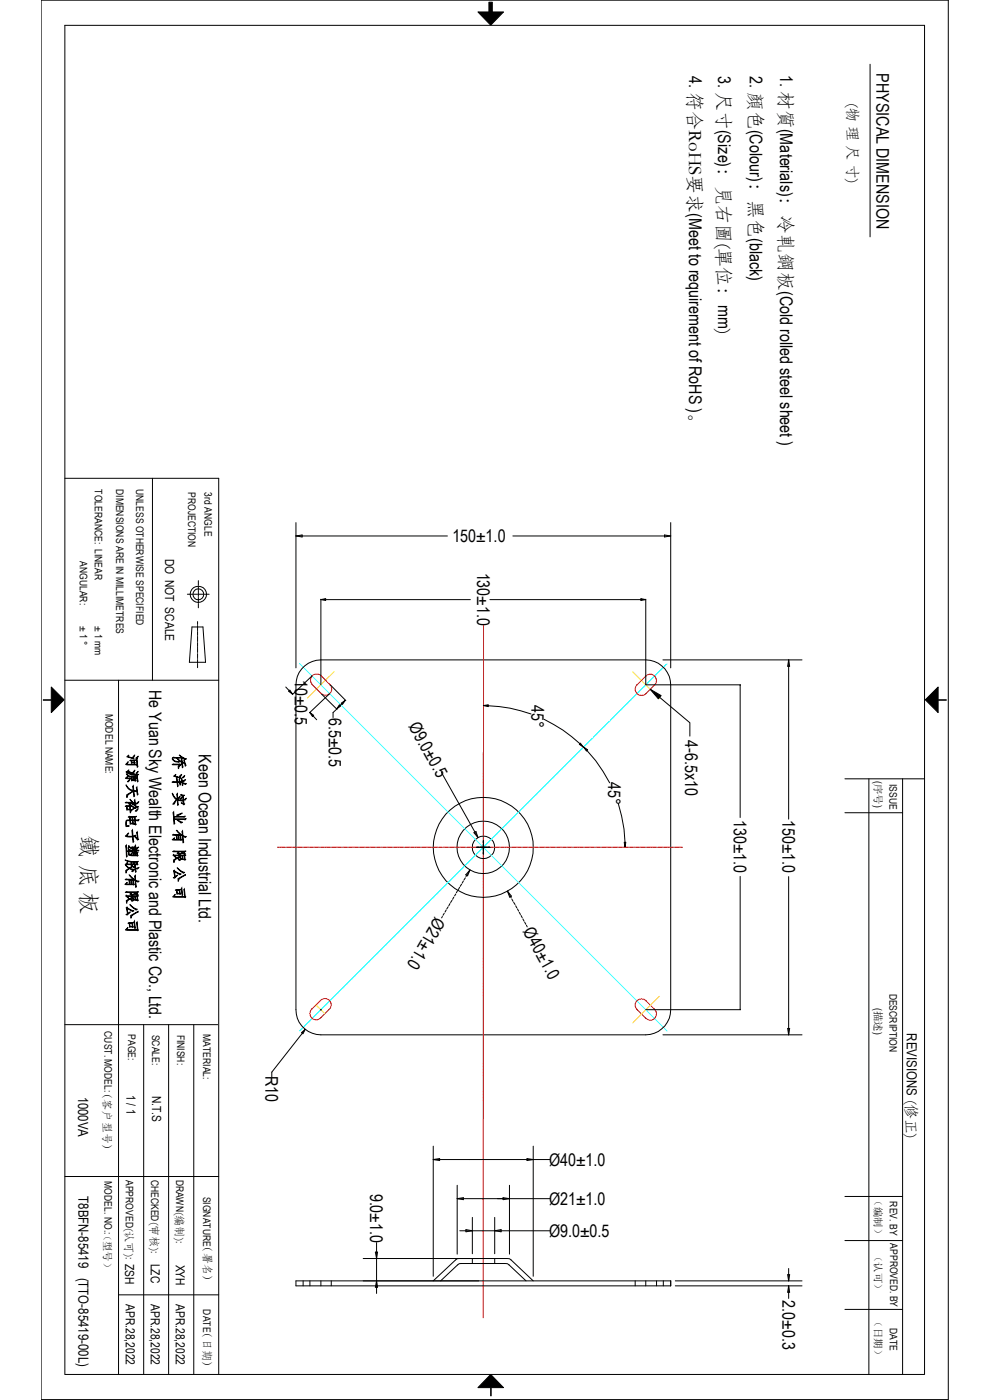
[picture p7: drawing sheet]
<svg xmlns="http://www.w3.org/2000/svg" width="210mm" height="297mm" viewBox="0 0 210 297" stroke-linecap="round" stroke-linejoin="round" font-family="sans-serif">
<defs><g id="words">
<text font-size="4.8" x="17.4" y="177.2" transform="rotate(90 17.4 177.2)">鐵 底 板</text>
<g font-size="3.7">
<text x="146.2" y="16.2" transform="rotate(90 146.2 16.2)">4. 符合RoHS要求(Meet to requirement of RoHS )。</text>
<text x="152.4" y="16.1" transform="rotate(90 152.4 16.1)">3. 尺寸(Size)：見右圖(單位：mm)</text>
<text x="159" y="16.2" transform="rotate(90 159 16.2)">2. 顏色(Colour)：黑色(black)</text>
<text x="165.5" y="15.9" transform="rotate(90 165.5 15.9)">1. 材質(Materials)：冷軋鋼板(Cold rolled steel sheet )</text>
<text x="186" y="15.6" transform="rotate(90 186 15.6)">PHYSICAL DIMENSION</text>
<text x="96" y="115">150±1.0</text>
<text x="101.2" y="121.5" transform="rotate(90 101.2 121.5)">130±1.0</text>
<text x="31.6" y="146.4" transform="rotate(90 31.6 146.4)">He Yuan Sky Wealth Electronic and Plastic Co., Ltd.</text>
<text x="62.6" y="144.3" transform="rotate(90 62.6 144.3)">10±0.5</text>
<text x="112.7" y="149.6" transform="rotate(90 112.7 149.6)">45°</text>
<text x="69.7" y="152.3" transform="rotate(90 69.7 152.3)">6.5±0.5</text>
<text x="86.6" y="154.1" transform="rotate(61 86.6 154.1)">Ø9.0±0.5</text>
<text x="42.2" y="160.1" transform="rotate(90 42.2 160.1)">Keen Ocean Industrial Ltd.</text>
<text x="145.3" y="157.1" transform="rotate(90 145.3 157.1)">4-6.5x10</text>
<text x="129" y="165.9" transform="rotate(90 129 165.9)">45°</text>
<text x="155.7" y="174" transform="rotate(90 155.7 174)">130±1.0</text>
<text x="166" y="174" transform="rotate(90 166 174)">150±1.0</text>
<text x="92.3" y="194.4" transform="rotate(121 92.3 194.4)">Ø21±1.0</text>
<text x="110.9" y="197.6" transform="rotate(61 110.9 197.6)">Ø40±1.0</text>
<text x="56.3" y="228.2" transform="rotate(90 56.3 228.2)">R10</text>
<text x="116.5" y="247.3">Ø40±1.0</text>
<text x="78.5" y="253.2" transform="rotate(90 78.5 253.2)">9.0±1.0</text>
<text x="116.5" y="255.6">Ø21±1.0</text>
<text x="116.5" y="262.4">Ø9.0±0.5</text>
<text x="166" y="275.9" transform="rotate(90 166 275.9)">2.0±0.3</text>
</g>
<g font-size="3.2">
<text x="179.9" y="21.8" transform="rotate(90 179.9 21.8)">(物 理 尺 寸)</text>
<text x="27.1" y="159.9" transform="rotate(90 27.1 159.9)">河源天裕电子塑胶有限公司</text>
<text x="37.1" y="160" transform="rotate(90 37.1 160)">侨 洋 实 业 有 限 公 司</text>
</g>
<g font-size="3">
<text x="192.4" y="219.2" transform="rotate(90 192.4 219.2)">REVISIONS (修正)</text>
<text x="16.6" y="232.6" transform="rotate(90 16.6 232.6)">1000VA</text>
<text x="16.6" y="253.8" transform="rotate(90 16.6 253.8)">T8BFN-85419 (TTO-85419-00L)</text>
</g>
<g font-size="2.7">
<text x="35" y="118.6" transform="rotate(90 35 118.6)">DO NOT SCALE</text>
<text x="26.8" y="232.2" transform="rotate(90 26.8 232.2)">1 / 1</text>
<text x="32.3" y="232.5" transform="rotate(90 32.3 232.5)">N.T.S</text>
<text x="26.5" y="268.2" transform="rotate(90 26.5 268.2)">ZSH</text>
<text x="32" y="268.1" transform="rotate(90 32 268.1)">LZC</text>
<text x="37.3" y="268.3" transform="rotate(90 37.3 268.3)">XYH</text>
<text x="26.7" y="276.7" transform="rotate(90 26.7 276.7)">APR.28,2022</text>
<text x="32" y="276.7" transform="rotate(90 32 276.7)">APR.28,2022</text>
<text x="37.3" y="276.7" transform="rotate(90 37.3 276.7)">APR.28,2022</text>
</g>
<text font-size="2.4" x="43.3" y="263.4" transform="rotate(90 43.3 263.4)">（署名）</text>
<g font-size="2.2">
<text x="20.2" y="103.8" transform="rotate(90 20.2 103.8)">TOLERANCE: LINEAR</text>
<text x="24.6" y="103.8" transform="rotate(90 24.6 103.8)">DIMENSIONS ARE IN MILLIMETRES</text>
<text x="28.9" y="103.8" transform="rotate(90 28.9 103.8)">UNLESS OTHERWISE SPECIFIED</text>
<text x="39.9" y="104.4" transform="rotate(90 39.9 104.4)">PROJECTION</text>
<text x="43.3" y="104.5" transform="rotate(90 43.3 104.5)">3rd ANGLE</text>
<text x="16.9" y="119" transform="rotate(90 16.9 119)">ANGULAR:</text>
<text x="16.9" y="132.8" transform="rotate(90 16.9 132.8)">± 1 °</text>
<text x="20.2" y="132.8" transform="rotate(90 20.2 132.8)">± 1 mm</text>
<text x="22.4" y="151.4" transform="rotate(90 22.4 151.4)">MODEL NAME:</text>
<text x="185.5" y="165.6" transform="rotate(90 185.5 165.6)">(序号)</text>
<text x="188.7" y="166.3" transform="rotate(90 188.7 166.3)">ISSUE</text>
<text x="185.5" y="213.8" transform="rotate(90 185.5 213.8)">(描述)</text>
<text x="188.7" y="210.8" transform="rotate(90 188.7 210.8)">DESCRIPTION</text>
<text x="22.2" y="218.8" transform="rotate(90 22.2 218.8)">CUST. MODEL:（客户型号）</text>
<text x="27.2" y="219.4" transform="rotate(90 27.2 219.4)">PAGE:</text>
<text x="32.3" y="219.5" transform="rotate(90 32.3 219.5)">SCALE:</text>
<text x="37.6" y="219.5" transform="rotate(90 37.6 219.5)">FINISH:</text>
<text x="43.1" y="219.4" transform="rotate(90 43.1 219.4)">MATERIAL:</text>
<text x="22.2" y="250.7" transform="rotate(90 22.2 250.7)">MODEL. NO.:（型号）</text>
<text x="26.7" y="250.4" transform="rotate(90 26.7 250.4)">APPROVED(认可):</text>
<text x="32" y="250.3" transform="rotate(90 32 250.3)">CHECKED(审核):</text>
<text x="37.4" y="250.2" transform="rotate(90 37.4 250.2)">DRAWN(编制):</text>
<text x="43.1" y="253.9" transform="rotate(90 43.1 253.9)">SIGNATURE</text>
<text x="185.5" y="253.8" transform="rotate(90 185.5 253.8)">（编制）</text>
<text x="188.8" y="254.9" transform="rotate(90 188.8 254.9)">REV. BY</text>
<text x="188.8" y="263.8" transform="rotate(90 188.8 263.8)">APPROVED. BY</text>
<text x="185.5" y="265.6" transform="rotate(90 185.5 265.6)">（认可）</text>
<text x="43.1" y="277.8" transform="rotate(90 43.1 277.8)">DATE（日期）</text>
<text x="185.5" y="279.5" transform="rotate(90 185.5 279.5)">（日期）</text>
<text x="188.8" y="281.8" transform="rotate(90 188.8 281.8)">DATE</text>
</g>
</g></defs>
<g fill="none" stroke="#000" stroke-width=".21">
<path d="M8.7 0h192.5v296.9h-192.5zM13.8 5.4h182.3v286.2h-182.3zM184.6 13.6v36.6M13.8 101.5h32.6v190.1M32.3 101.5v42.8M62.8 110.9v30.8M62.8 113.7h32.1M62.8 113.7l1.3-.2v.4zM108.8 113.7h33.5M141 113.5l1.3 .2-1.3 .2zM142.3 110.9v30.8M39.8 126.1h.9"/>
<path d="M40.7 133h2.4l.5 7.5h-3.4zM40.8 126.1h.1M41.1 126.1h.8M41.9 131.9v.5M41.9 132.5v.2M41.9 132.8v.8M41.9 133.7v.2M41.9 134v.8M41.9 134.9v.1M41.9 135.2v.8M41.9 136.1v.1M41.9 136.4v.8"/>
<path d="M41.9 137.3v.1M41.9 137.5v.8M41.9 138.5v.1M41.9 138.8v.7M41.9 139.7v.1M41.9 140v.8M42 126.1h.1M42.1 123.2v.9M42.1 124.2v.2M42.1 124.5v.8M42.1 125.4v.2M42.1 125.7v.8"/>
<path d="M42.1 126.6v.1M42.1 126.9v.8M42.1 127.8v.1M42.1 128.1v.8M42.2 126.1h.9M43.2 126.1h.1M43.5 126.1h.9M68.1 127.1v18.1M69.1 127.2h30.7M103.9 127.2h32M137 127.1v18.1M140.6 140h29.5"/>
<path d="M167.3 140v33.8M167.3 140l.2 1.4h-.4zM13.8 144.3h32.6M25.1 144.3v147.3M41.9 140.9v.1M41.9 141.1v.5M60.6 145.8l.7 .7M64 141.9a5.3 5.3 0 0 1 4.1-1.9h68.9a5.4 5.4 0 0 1 5.3 5.3v68.9a5.3 5.3 0 0 1-5.3 5.3h-68.9a5.3 5.3 0 0 1-5.3-5.3v-68.9a5.1 5.1 0 0 1 1.2-3.4zM66.3 143.3l-4.3 4.1M66.5 151.9l.7 .8M68.2 147.2l3.3 3.3M69.9 147.2l-4.2 4"/>
<path d="M70.1 145.3l3.3 3.3M71.4 150.5l-.7 .7v1M72.6 149.3l-.4 .4M103.6 149.7a29 29 0 0 1 9 1.8M115.4 152.6a30 30 0 0 1 7.6 5.2M124.5 159.3l1.9 2.1 2.9 4.7M137 145.3h20.1M140 148l6.3 5.3v2.9M157 145.4v28M93.6 163.9l7.8 13.8M100.5 176.7l.5-.3 .4 1.3zM101.1 179.7h2.9"/>
<path d="M102.5 178.4v.5M102.5 179.1v.5M102.5 179.9v.5M102.6 178.4v2.8M131.1 170.4l.8 2.7 .5 2.8 .2 2.8M179.2 172.4h12.3M179.2 165.2h16.9M184.3 165.2v126.4M191.5 165.2v126.4M93.9 194.4l-.2 .3M94.2 193.8l-.2 .4M94.7 193l-.3 .5"/>
<path d="M95.1 192.4l-.3 .4M95.5 191.7l-.3 .5M95.9 191l-.3 .5M96.3 190.3l-.3 .5M96.7 189.7l-.3 .4M97.1 188.9l-.3 .5M97.5 188.3l-.3 .4M97.9 187.6l-.3 .4M98.3 186.9l-.3 .5M98.7 186.2l-.3 .5M99.7 184.6l-.9 1.4M99.7 184.6l-.5 1.2-.4-.2z"/>
<path d="M102.5 180.7v.5M107.7 189.1l.8 1.4M107.7 189.1l.8 1-.4 .2zM108.6 190.8l.2 .4M109 191.4l.3 .5M109.4 192.2l.2 .4M109.8 192.8l.2 .5M110.2 193.5l.2 .5M110.5 194.2l.3 .5M110.9 194.9l.3 .5M111.3 195.6l.2 .5M111.7 196.3l.1 .3"/>
<path d="M157 185.9v28.2M167.3 186v33.5M13.8 217.4h32.4M30.5 217.4v74.2M35.8 217.4v74.2M41.1 217.4v74.2M64.1 219.2l-6.4 8.3v1M68 214.2h.1M68.1 214.2v.1M137 214.2h20.1M140.6 219.5h29.5M167.1 218.2h.4l-.2 1.3z"/>
<path d="M13.8 249.6h32.6M91.9 243.2v27.6M91.9 246h24.7M91.9 246l1.4-.2v.4zM97 251.5v14.6M97 254.3h19.6M97 254.3l1.3-.2v.4zM100.2 258.3v7.7M104.9 258.3v7.7M106.7 254.1l1.4 .2-1.4 .2zM108.1 251.5v14.6M111.8 245.8l1.3 .2-1.3 .2z"/>
<path d="M113.1 243.2v27.6M179.2 253.8h12.3M25.1 274.7h21.3M62.8 271.7h79.5v1.1h-79.5zM64.3 271.7v1.1M65.7 271.7v1.1M68.1 271.7v1.1M70.3 271.7v1.1M77 267h31.1l5 4.7M79.6 265.6h.5l-.2 1.4zM79.9 263.6v10.8M79.9 271.7l.2 1.4h-.5z"/>
<path d="M93.5 271.7l3.6-3.3 .7-.3h9.9l3.9 3.6M97.4 267l-.8 .3-4.7 4.4M97.5 261.1h19.1M98.8 260.9l1.4 .2-1.4 .2zM100.2 267v1.1M104.9 267v1.1M104.9 261.1l1.4-.2v.4zM134.7 271.7v1.1M137 271.7v1.1M139.3 271.7v1.1M140.7 271.7v1.1M143.3 271.7h26.8"/>
<path d="M143.3 272.8h26.8M167.1 270.4h.4l-.2 1.3zM167.3 269.1v2.6M167.3 272.8v2.7M167.3 272.8l.2 1.4h-.4zM179.2 263.2h12.3M179.2 277.8h12.3"/>
<circle cx="42.1" cy="126.1" r="1.16"/>
<circle cx="42.1" cy="126.1" r="1.73"/>
<circle cx="102.5" cy="179.8" r="5.6"/>
<circle cx="102.5" cy="179.8" r="10.6"/>
<circle cx="102.6" cy="179.8" r="2.4"/>
</g>
<g fill="#000" stroke="#000" stroke-width=".21">
<path d="M101.4 2.5h5.4l-2.7 2.8zM68 127.2l1.1-.2v.4zM135.9 127l1.1 .2-1.1 .2zM10.9 145.8l2.7 2.7-2.7 2.7zM61.2 146.6l.3-.2 .6 .9zM65.7 151.1l.8 .7-.2 .2zM72 149.5l.3 .3-.9 .6zM72.4 149.2l.9-.7-.7 .9zM102.5 149.7l1.1-.2v.4zM123.1 157.6l.6 .9-.8-.6zM123.8 158.5l.9 .6-.3 .2zM137.9 146.2l2.4 1.4-.6 .7z"/>
<path d="M199 145.8v5.4l-2.7-2.7zM132.4 178.7h.4l-.2 1zM64 219.1l.8-.7-.5 .9zM104.1 291.6l2.7 2.8h-5.4z"/>
<path d="M103.7 .5h.7v3.6h-.7z" fill-rule="evenodd"/>
</g>
<path d="M9.1 148.5h1.8M199 148.5h1.8M104.1 294.4v1.8" fill="none" stroke="#000" stroke-width=".34"/>
<g fill="none" stroke="#f00" stroke-width=".21">
<path d="M102.6 132.5v.2M102.6 132.8v.1M102.6 133v.3M102.6 133.4v.1M102.6 133.6v.4M102.6 134.1v.1M102.6 134.2v.4M102.6 134.7v.1M102.6 134.9v.5M102.6 135.5v.6M102.6 136.1v.6M102.6 136.8v.5"/>
<path d="M102.6 137.4v.6M102.6 138v.5M102.6 138.6h.1M102.6 138.7v.4M102.6 139.2h.1M102.6 139.3v.4M102.6 139.8v.1M102.6 140v.4M68 143.3l2.1 2M68.2 143.5a1.32 1.32 0 0 0-1.9-.2 1.32 1.32 0 0 0 0 1.9M69.9 145.2a1.33 1.33 0 0 1 .1 1.9 1.33 1.33 0 0 1-1.9 0l-1.9-1.9M102.5 159.7v.5"/>
<path d="M102.6 140.5h.1M102.6 140.6v.4M102.6 141.1v.5M102.6 141.7v.6M102.6 142.4v.5M102.6 143v.6M102.6 143.6v.1M102.6 143.8v.4M102.6 144.3v.1M102.6 144.4v.4M102.6 144.9v.1M102.6 145.1v.4"/>
<path d="M102.6 145.5v.1M102.6 145.7v.4M102.6 146.2v.1M102.6 146.3v.4M102.6 146.8v.1M102.6 147v.4M102.6 147.4v.1M102.6 147.6v.4M102.6 148.1v.1M102.6 148.3v.3M102.6 148.7v.1M102.6 148.9v.4"/>
<path d="M102.6 149.4h.1M102.6 149.5v.4M102.6 150v.1M102.6 150.2v.3M102.6 150.6v.1M102.6 150.8v.4M102.6 151.3h.1M102.6 151.4v.4M102.6 151.9v.1M102.6 152.1v.3M102.6 152.5v.1M102.6 152.7v.4"/>
<path d="M102.6 153.2h.1M102.6 153.3v.4M102.6 153.8v.1M102.6 154v.3M102.6 154.4v.1M102.6 154.6v.4M102.6 155.1v.1M102.6 155.2v.4M102.6 155.7v.1M102.6 155.9v.4M102.6 156.3v.1M102.6 156.5v.4"/>
<path d="M102.6 157v.1M102.6 157.1v.4M102.6 157.6v.1M102.6 157.8v.5M102.6 158.4v.6M102.6 159v.5M102.6 159.5l-.1 .1M135.2 145.2a1.33 1.33 0 0 0-.1 1.9 1.33 1.33 0 0 0 1.9 .1M136.9 143.5a1.34 1.34 0 0 1 2-.1 1.34 1.34 0 0 1 0 1.9M137.1 143.3l-2.1 2.1M138.9 145.3l-1.9 1.9M58.9 179.7h.4"/>
<path d="M59.4 179.7h.2M59.7 179.7h.8M60.6 179.7h.1M60.9 179.7h.8M61.8 179.7h.1M62.1 179.7h.8M63 179.7h.1M63.2 179.7h.9M64.2 179.7h.1M64.4 179.7h.8M65.4 179.7h.1M65.7 179.7h.7"/>
<path d="M66.5 179.7h.2M66.8 179.7h.8M67.8 179.7h.1M68 179.7h.8M69 179.7h.1M69.2 179.7h.8M70.1 179.7h.2M70.4 179.7h.8M71.3 179.7h.2M71.6 179.7h.8M72.5 179.7h.1M72.8 179.7h.8"/>
<path d="M73.7 179.7h.2M74 179.7h.8M74.9 179.7h.2M75.2 179.7h.8M76.1 179.7h.1M76.4 179.7h.8M77.3 179.7h.1M77.6 179.7h.8M78.5 179.7h.1M78.7 179.7h.8M79.7 179.7h.1M80 179.7h.7"/>
<path d="M80.9 179.7h.1M81.2 179.7h.8M82.1 179.7h.1M82.3 179.7h.8M83.3 179.7h.1M83.5 179.7h.8M84.5 179.7h.1M84.7 179.7h.8M85.6 179.7h.2M85.9 179.7h.8M86.8 179.7h.2M87.1 179.7h.8"/>
<path d="M88.1 179.7h.1M88.3 179.7h.8M89.2 179.7h.2M89.5 179.7h.8M90.4 179.7h.2M90.7 179.7h.8M91.6 179.7h.1M91.9 179.7h.8M92.8 179.7h.1M93.1 179.7h.8M94 179.7h.1M94.3 179.7h.8"/>
<path d="M95.2 179.7h.1M95.5 179.7h.8M96.4 179.7h.1M96.6 179.7h.9M97.6 179.7h.1M97.8 179.7h.8M98.8 179.7h.1M99.1 179.7h.7M99.9 179.7h.2M100.2 179.7h.8M101.2 179.7h.1M101.4 179.7h.8"/>
<path d="M102.4 179.7h.1M102.5 160.3v.4M102.5 160.8v.1M102.5 161v.4M102.5 161.5h.1M102.5 161.6v.4M102.5 162.1h.1M102.5 162.2v.4M102.5 162.7v.1M102.5 162.9v.4M102.5 163.4h.1M102.5 163.5v.4"/>
<path d="M102.5 164v.5M102.5 164.6v.6M102.5 165.3v.5M102.5 165.9v.6M102.5 166.5v.1M102.5 166.7v.4M102.5 167.2v.1M102.5 167.3v.4M102.5 167.8v.1M102.5 168v.4M102.5 168.4v.1M102.5 168.6v.4"/>
<path d="M102.5 169.1v.1M102.5 169.2v.4M102.5 169.7v.1M102.5 169.9v.4M102.5 170.3v.1M102.5 170.5v.4M102.5 171v.1M102.5 171.2v.3M102.5 171.6v.1M102.5 171.8v.4M102.5 172.3h.1M102.5 172.4v.4"/>
<path d="M102.5 172.9v.1M102.5 173.1v.3M102.5 173.5v.1M102.5 173.7v.4M102.5 174.2h.1M102.5 174.3v.4M102.5 174.8v.1M102.5 175v.3M102.5 175.4v.1M102.5 175.6v.4M102.5 176.1h.1M102.5 176.2v.4"/>
<path d="M102.5 176.7v.1M102.5 176.9v.3M102.5 177.3v.1M102.5 177.5v.4M102.5 178v.1M102.5 178.1v.4M102.5 178.6v.1M102.5 178.8v.4M102.5 179.2v.1M102.5 179.4v.4M102.5 179.9v.1M102.6 179.7h.8"/>
<path d="M103.5 179.7h.2M103.8 179.7h.8M104.7 179.7h.2M105 179.7h.8M105.9 179.7h.1M106.2 179.7h.8M107.1 179.7h.2M107.4 179.7h.8M108.3 179.7h.2M108.6 179.7h.8M109.5 179.7h.1M109.8 179.7h.8"/>
<path d="M110.7 179.7h.1M111 179.7h.8M111.9 179.7h.1M112.1 179.7h.8M113.1 179.7h.1M113.4 179.7h.7M114.3 179.7h.1M114.6 179.7h.8M115.5 179.7h.1M115.7 179.7h.8M116.7 179.7h.1M116.9 179.7h.8"/>
<path d="M117.9 179.7h.1M118.1 179.7h.8M119 179.7h.2M119.3 179.7h.8M120.2 179.7h.2M120.5 179.7h.8M121.5 179.7h.1M121.7 179.7h.8M122.6 179.7h.2M122.9 179.7h.8M123.8 179.7h.2M124.1 179.7h.8"/>
<path d="M125 179.7h.1M125.3 179.7h.8M126.2 179.7h.1M126.5 179.7h.8M127.4 179.7h.2M127.7 179.7h.8M128.6 179.7h.1M128.9 179.7h.8M129.8 179.7h.1M130 179.7h.9M131 179.7h.1M131.2 179.7h.8"/>
<path d="M132.2 179.7h.1M132.4 179.7h.8M133.3 179.7h.2M133.6 179.7h.8M134.6 179.7h.1M134.8 179.7h.8M135.8 179.7h.1M136 179.7h.8M136.9 179.7h.2M137.2 179.7h.8M138.1 179.7h.2M138.4 179.7h.8"/>
<path d="M139.3 179.7h.1M139.6 179.7h.8M140.5 179.7h.2M140.8 179.7h.8M141.7 179.7h.2M142 179.7h.8M142.9 179.7h.1M143.2 179.7h.8M144.1 179.7h.1M144.4 179.7h.4M102.5 180v.6M102.5 180.7v.5"/>
<path d="M102.5 181.3v.6M102.5 181.9v.6M102.5 182.6v.5M102.5 183.2v.4M102.5 183.7v.1M102.5 183.9v.4M102.5 184.4h.1M102.5 184.5v.4M102.5 185h.1M102.5 185.1v.4M102.5 185.6v.1M102.5 185.8v.4"/>
<path d="M102.5 186.3v.5M102.5 186.9v.6M102.5 187.5v.6M102.5 188.2v.5M102.5 188.8v.1M102.5 189v.4M102.5 189.4v.1M102.5 189.6v.4M102.5 190.1v.1M102.5 190.2v.4M102.5 190.7v.1M102.5 190.9v.4"/>
<path d="M102.5 191.3v.1M102.5 191.5v.4M102.5 192v.1M102.5 192.2v.3M102.5 192.6v.1M102.5 192.8v.4M102.5 193.3h.1M102.5 193.4v.4M102.5 193.9v.1M102.5 194.1v.3M102.5 194.5v.1M102.5 194.7v.4"/>
<path d="M102.5 195.2h.1M102.5 195.3v.4M102.5 195.8v.1M102.5 196v.3M102.5 196.4v.1M102.5 196.6v.4M102.5 197.1h.1M102.5 197.2v.4M102.5 197.7v.1M102.5 197.9v.3M102.5 198.3v.1M102.5 198.5v.4"/>
<path d="M102.5 199v.1M102.5 199.1v.4M102.5 199.6v.1M102.5 199.8v.4M66.1 214.1l1.9-1.8a1.32 1.32 0 0 1 1.9 0 1.32 1.32 0 0 1-.1 1.9l-1.7 1.7a1.33 1.33 0 0 1-2 .1 1.33 1.33 0 0 1 0-1.9zM102.5 200.2v.1M102.5 200.4v.4M102.5 200.9v.1M102.5 201v.4M102.5 201.5v.1M102.5 201.7v.4M102.5 202.1v.1"/>
<path d="M102.5 202.3v.4M102.5 202.8v.1M102.5 202.9v.6M102.5 203.6v.5M102.5 204.2v.6M102.5 204.9v.5M102.5 205.5v.4M102.5 206h.1M102.5 206.1v.4M102.5 206.6v.1M102.5 206.8v.4M102.5 207.3h.1"/>
<path d="M102.5 207.4v.4M102.5 207.9h.1M102.5 208v.4M102.5 208.5v.6M102.5 209.2v.5M102.5 209.8v.6M102.5 210.4v.6M102.5 211.1v.5M102.5 211.7v.1M102.5 211.9v.4M102.5 212.3v.1M102.5 212.5v.4"/>
<path d="M102.5 213v.1M102.5 213.1v.4M102.5 213.6v.1M102.5 213.8v.4M102.5 214.2v.1M102.5 214.4v.4M102.5 214.9v.1M102.5 215.1v.3M102.5 215.5v.1M102.5 215.7v.4M102.5 216.2h.1M102.5 216.3v.4"/>
<path d="M102.5 216.8v.1M102.5 217v.3M102.5 217.4v.1M102.5 217.6v.4M102.5 218.1h.1M102.5 218.2v.4M102.5 218.7v.1M102.5 218.9v.3M102.5 219.3v.1M102.5 219.5v.4M102.5 220h.1M135 214.1l2.1 2"/>
<path d="M137 212.3l1.9 1.9M137 212.3a1.33 1.33 0 0 0-1.9 0 1.33 1.33 0 0 0 .1 1.9M138.9 214.1a1.33 1.33 0 0 1-.1 2 1.33 1.33 0 0 1-1.9-.2M102.5 237.8v.1M102.5 238v.3M102.5 238.4v.1M102.5 238.6v.4M102.5 239.1h.1M102.5 239.2v.4M102.5 239.7v.1M102.5 239.9v.3M102.5 220.1v.4"/>
<path d="M102.5 220.6v.1M102.5 220.8v.3M102.5 221.2v.1M102.5 221.4v.4M102.5 221.9v.1M102.5 222v.4M102.5 222.5v.1M102.5 222.7v.4M102.5 223.1v.1M102.5 223.3v.4M102.5 223.8v.1M102.5 223.9v.4"/>
<path d="M102.5 224.4v.1M102.5 224.6v.4M102.5 225v.1M102.5 225.2v.6M102.5 225.8v.6M102.5 226.5v.5M102.5 227.1v.6M102.5 227.8v.5M102.5 228.4v.4M102.5 228.9h.1M102.5 229v.4M102.5 229.5v.1"/>
<path d="M102.5 229.7v.4M102.5 230.2h.1M102.5 230.3v.4M102.5 230.8h.1M102.5 230.9v.5M102.5 231.4v.6M102.5 232.1v.5M102.5 232.7v.6M102.5 233.3v.6M102.5 234v.1M102.5 234.1v.4M102.5 234.6v.1"/>
<path d="M102.5 234.8v.4M102.5 235.2v.1M102.5 235.4v.4M102.5 235.9v.1M102.5 236.1v.3M102.5 236.5v.1M102.5 236.7v.4M102.5 237.2h.1M102.5 237.3v.4M102.5 240.3v.1M102.5 240.5v.4M102.5 241h.1"/>
<path d="M102.5 241.1v.4M102.5 241.6v.1M102.5 241.8v.3M102.5 242.2v.1M102.5 242.4v.4M102.5 242.9v.1M102.5 243v.4M102.5 243.5v.1M102.5 243.7v.4M102.5 244.1v.1M102.5 244.3v.4M102.5 244.8v.1"/>
<path d="M102.5 244.9v.4M102.5 245.4v.1M102.5 245.6v.4M102.5 246v.1M102.5 246.2v.4M102.5 246.7v.1M102.5 246.8v.4M102.5 247.3v.1M102.5 247.5v.4M102.5 247.9v.1M102.5 248.1v.6M102.5 248.8v.5"/>
<path d="M102.5 249.4v.5M102.5 250v.6M102.5 250.7v.4M102.5 251.2h.1M102.5 251.3v.4M102.5 251.8h.1M102.5 251.9v.4M102.5 252.4v.1M102.5 252.6v.4M102.5 253.1h.1M102.5 253.2v.4M102.5 253.7v.6"/>
<path d="M102.5 254.3v.6M102.5 255v.5M102.5 255.6v.6M102.5 256.2v.6M102.5 256.9v.1M102.5 257v.4M102.5 257.5v.1M102.5 257.7v.4M102.5 258.1v.1M102.5 258.3v.4M102.5 258.8v.1M102.5 259v.3"/>
<path d="M102.5 259.4v.1M102.5 259.6v.4M102.5 260.1h.1M102.5 260.2v.4M102.5 260.7v.1M102.5 260.9v.3M102.5 261.3v.1M102.5 261.5v.4M102.5 262h.1M102.5 262.1v.4M102.5 262.6v.1M102.5 262.8v.3"/>
<path d="M102.5 263.2v.1M102.5 263.4v.4M102.5 263.9h.1M102.5 264v.4M102.5 264.5v.1M102.5 264.7v.3M102.5 265.1v.1M102.5 265.3v.4M102.5 265.8v.1M102.5 265.9v.4M102.5 266.4v.1M102.5 266.6v.4"/>
<path d="M102.5 267v.1M102.5 267.2v.4M102.5 267.7v.1M102.5 267.8v.4M102.5 268.3v.1M102.5 268.5v.4M102.5 268.9v.1M102.5 269.1v.4M102.5 269.6v.1M102.5 269.7v.4M102.5 270.2v.1M102.5 270.4v.5"/>
<path d="M102.5 271v.6M102.5 271.7v.5M102.5 272.3v.5M102.5 272.9v.4M102.5 273.4v.1M102.5 273.6v.4M102.5 274.1h.1M102.5 274.2v.4M102.5 274.7h.1M102.5 274.8v.5M102.5 275.3v.1M102.5 275.5v.4"/>
<path d="M102.5 276h.1M102.5 276.1v.4M102.5 276.6v.6M102.5 277.2v.6M102.5 277.9v.5M102.5 278.5v.6M102.5 279.1v.1M102.5 279.3v.3"/>
</g>
<g fill="none" stroke="#0ff" stroke-width=".21">
<path d="M63.5 140.8l.3 .2M63.8 141.1h.1M63.9 141.2l.3 .2M64.3 141.5v.1M64.4 141.6l.2 .3M64.7 141.9l.1 .1M64.8 142.1l.3 .2M65.2 142.4v.1M65.3 142.5l.3 .3M65.6 142.8l.1 .1M65.7 143l.3 .3M66 143.3h.1"/>
<path d="M66.2 143.4l.3 .3M66.5 143.8h.1M66.6 143.8l.3 .3M67 144.2v.1M67.1 144.3l.3 .3M67.4 144.7h.1M67.5 144.8l.3 .2M67.9 145.1v.1M68 145.2l.2 .3M68.3 145.5l.1 .1M68.4 145.7l.3 .2M68.7 146h.1"/>
<path d="M68.9 146.1l.3 .3M69.2 146.4l.1 .1M69.3 146.6l.3 .3M69.7 146.9h.1M69.8 147l.3 .3M70.1 147.4h.1M70.2 147.4l.3 .3M70.6 147.8v.1M70.7 147.9l.3 .3M71 148.3h.1M71.1 148.4l.3 .2M71.5 148.7v.1"/>
<path d="M71.6 148.8l.2 .3M71.9 149.1l.1 .1M72 149.3l.3 .2M72.3 149.6h.1M72.5 149.7l.3 .3M72.8 150l.1 .1M72.9 150.2l.3 .3M73.3 150.5h.1M73.4 150.6l.3 .3M73.7 151h.1M73.8 151l.3 .3M74.2 151.4v.1"/>
<path d="M74.3 151.5l.2 .3M74.6 151.8l.1 .1M74.7 152l.3 .2M75.1 152.3v.1M75.2 152.4l.2 .3M75.5 152.7l.1 .1M75.6 152.9l.3 .3M75.9 153.2l.5 .4M76.4 153.6l.1 .1M76.5 153.8l.3 .3M76.9 154.1h.1M77 154.2l.3 .3"/>
<path d="M77.3 154.6h.1M77.4 154.6l.3 .3M77.8 155v.1M77.9 155.1l.2 .3M78.2 155.4l.1 .1M78.3 155.6l.3 .2M78.7 155.9v.1M78.8 156l.2 .3M79.1 156.3l.1 .1M79.2 156.5l.3 .3M79.5 156.8h.1M79.7 156.9l.3 .3"/>
<path d="M80 157.2l.1 .1M80.1 157.4l.3 .2M80.5 157.7h.1M80.6 157.8l.3 .3M80.9 158.2h.1M81 158.2l.3 .3M81.4 158.6v.1M81.4 158.7l.3 .3M81.8 159l.1 .1M81.9 159.2l.3 .2M82.3 159.5v.1M82.4 159.6l.2 .3"/>
<path d="M82.7 159.9l.1 .1M122.3 159.9v.1M122.7 159.6l-.3 .3M122.8 159.5l-.1 .1M123.1 159.2l-.2 .2M123.2 159v.1M123.6 158.7l-.3 .3M123.7 158.6v.1M124 158.2l-.3 .3M124.2 158.2h-.1M124.5 157.8l-.3 .3M124.6 157.7h-.1"/>
<path d="M124.9 157.4l-.2 .2M125.1 157.2l-.1 .1M125.4 156.9l-.3 .3M125.5 156.8h-.1M125.9 156.5l-.3 .3M125.9 156.3v.1M126.3 156l-.3 .3M126.4 155.9l-.1 .1M126.7 155.6l-.3 .2M126.8 155.4v.1M127.2 155.1l-.3 .3M127.3 155v.1"/>
<path d="M127.6 154.6l-.3 .3M127.8 154.6h-.1M128.1 154.2l-.3 .3M128.2 154.1h-.1M128.5 153.8l-.2 .3M128.7 153.6l-.1 .1M129 153.3l-.3 .3M129.1 153.2h-.1M129.5 152.9l-.3 .3M129.5 152.7v.1M129.9 152.4l-.3 .3M130 152.3l-.1 .1"/>
<path d="M130.3 152l-.3 .2M130.4 151.8v.1M130.8 151.5l-.3 .3M130.9 151.4v.1M131.2 151l-.3 .3M131.4 151h-.1M131.7 150.6l-.3 .3M131.8 150.5h-.1M132.1 150.2l-.2 .3M132.2 150v.1M132.6 149.7l-.3 .3M132.7 149.6h-.1"/>
<path d="M133.1 149.3l-.3 .2M133.1 149.1v.1M133.5 148.8l-.3 .3M133.6 148.7l-.1 .1M133.9 148.4l-.3 .2M134 148.3h.1M134.4 147.9l-.3 .3M134.5 147.8v.1M134.8 147.4l-.3 .3M135 147.4h-.1M135.3 147l-.3 .3M135.4 146.9h-.1"/>
<path d="M135.7 146.6l-.2 .3M135.8 146.4v.1M136.2 146.1l-.3 .3M136.3 146h-.1M136.7 145.7l-.3 .2M136.7 145.5v.1M137.1 145.2l-.3 .3M137.2 145.1l-.1 .1M137.5 144.8l-.3 .2M137.6 144.7h.1M138 144.3l-.3 .3M138.1 144.2l-.1 .1"/>
<path d="M138.4 143.8l-.3 .3M138.6 143.8h-.1M138.9 143.4l-.3 .3M139 143.3h-.1M139.3 143l-.2 .3M139.4 142.8v.1M139.8 142.5l-.3 .3M139.9 142.4l-.1 .1M140.3 142.1l-.3 .2M140.3 141.9v.1M140.7 141.6l-.3 .3M140.8 141.5v.1"/>
<path d="M141.1 141.2l-.3 .2M141.2 141.1h.1M141.5 140.8l-.2 .2M82.8 160.1l.3 .3M83.1 160.4h.1M83.3 160.5l.4 .4M83.7 161l.3 .2M84.1 161.3h.1M84.2 161.4l.3 .3M84.5 161.8h.1M84.6 161.8l.3 .3M85 162.2v.1"/>
<path d="M85 162.3l.3 .3M85.4 162.6l.1 .1M85.5 162.8l.3 .2M85.9 163.1v.1M86 163.2l.2 .3M86.3 163.5l.1 .1M86.4 163.7l.3 .3M86.7 164h.1M86.9 164.1l.3 .3M87.2 164.5h.1M87.3 164.5l.3 .3M87.7 164.9h.1"/>
<path d="M87.8 165l.3 .3M88.1 165.4h.1M88.2 165.4l.3 .3M88.6 165.8v.1M88.6 165.9l.3 .3M89 166.2l.1 .1M89.1 166.4l.3 .2M89.5 166.7v.1M89.6 166.8l.2 .3M89.9 167.1l.1 .1M90 167.3l.3 .3M90.3 167.6h.1"/>
<path d="M90.5 167.7l.3 .3M90.8 168.1h.1M90.9 168.1l.3 .3M91.3 168.5h.1M91.4 168.6l.3 .3M91.7 169l.4 .3M92.2 169.4v.1M92.2 169.5l.3 .3M92.6 169.8l.1 .1M92.7 170l.3 .2M93 170.3h.1M93.2 170.4l.2 .3"/>
<path d="M93.5 170.7l.1 .1M93.6 170.9l.3 .3M93.9 171.2h.1M94.1 171.3l.3 .3M94.4 171.7h.1M94.5 171.7l.3 .3M94.9 172.1h.1M95 172.2l.2 .3M95.3 172.6h.1M95.4 172.6l.3 .3M95.8 173v.1M95.9 173.1l.2 .3"/>
<path d="M96.2 173.4l.1 .1M96.3 173.6l.3 .2M96.6 173.9h.1M96.8 174l.2 .3M97.1 174.3l.1 .1M97.2 174.5l.3 .3M97.5 174.8h.1M97.7 174.9l.3 .3M98 175.3h.1M98.1 175.3l.3 .3M98.5 175.7h.1M98.6 175.8l.2 .3"/>
<path d="M98.9 176.1l.1 .1M99 176.2l.4 .5M99.5 176.7l.2 .3M99.8 177l.1 .1M99.9 177.2l.3 .2M100.2 177.5h.1M100.4 177.6l.2 .3M100.7 177.9l.1 .1M100.8 178.1l.3 .3M101.1 178.4h.1M101.3 178.5l.3 .3M101.6 178.9h.1"/>
<path d="M101.7 178.9l.3 .3M102.1 179.3v.1M102.2 179.4l.2 .3M102.4 179.8l-.2 .3M102.5 179.7l.1 .1M102.6 179.7l-.1 .1M102.6 179.8l.3 .3M102.9 179.4l-.3 .3M103 179.3v.1M103.3 178.9l-.2 .3M103.5 178.9h-.1M103.8 178.5l-.3 .3"/>
<path d="M103.9 178.4h-.1M104.2 178.1l-.2 .3M104.4 177.9l-.1 .1M104.7 177.6l-.3 .3M104.8 177.5h-.1M105.2 177.2l-.3 .2M105.2 177v.1M105.6 176.7l-.3 .3M105.7 176.6v.1M106 176.2l-.3 .3M106.2 176.1l-.1 .1M106.5 175.8l-.3 .3"/>
<path d="M106.6 175.7h.1M106.9 175.3l-.2 .3M107.1 175.3h-.1M107.4 174.9l-.3 .3M107.5 174.8h-.1M107.8 174.5l-.2 .3M107.9 174.3v.1M108.3 174l-.3 .3M108.4 173.9h-.1M108.8 173.6l-.3 .2M108.8 173.4v.1M109.2 173.1l-.3 .3"/>
<path d="M109.3 173v.1M109.6 172.6l-.3 .3M109.8 172.6h-.1M110.1 172.2l-.3 .3M110.2 172.1h.1M110.5 171.7l-.2 .3M110.7 171.7h-.1M111 171.3l-.3 .3M111.1 171.2h-.1M111.4 170.9l-.2 .3M111.5 170.7v.1M111.9 170.4l-.3 .3"/>
<path d="M112 170.3h-.1M112.4 170l-.3 .2M112.4 169.8v.1M112.8 169.5l-.3 .3M112.9 169.4v.1M113.2 169l-.3 .3M113.4 169h-.1M113.7 168.6l-.3 .3M113.8 168.5h-.1M114.1 168.1l-.2 .3M114.3 168.1h-.1M114.6 167.7l-.3 .3"/>
<path d="M114.7 167.6h-.1M115 167.3l-.2 .3M115.1 167.1v.1M115.5 166.8l-.3 .3M115.6 166.7l-.1 .1M116 166.4l-.3 .2M116 166.2v.1M116.4 165.9l-.3 .3M116.5 165.8v.1M116.8 165.4l-.3 .3M117 165.4h-.1M117.3 165l-.3 .3"/>
<path d="M117.4 164.9h-.1M117.7 164.5l-.2 .3M117.9 164.5h-.1M118.2 164.1l-.3 .3M118.3 164h-.1M118.6 163.7l-.2 .3M118.7 163.5v.1M119.1 163.2l-.3 .3M119.2 163.1l-.1 .1M119.5 162.8l-.2 .2M119.6 162.6v.1M120 162.3l-.3 .3"/>
<path d="M120.1 162.2v.1M120.4 161.8l-.3 .3M120.6 161.8h-.1M120.9 161.4l-.3 .3M121 161.3h-.1M121.3 161l-.2 .2M121.5 160.8l-.1 .1M121.8 160.5l-.3 .3M121.9 160.4h-.1M122.2 160.1l-.2 .3M82.3 200h.1M82.6 199.6l-.2 .3"/>
<path d="M82.8 199.5l-.1 .1M83.1 199.2l-.3 .3M83.2 199.1h-.1M83.6 198.8l-.3 .2M83.7 198.6l-.1 .1M84 198.3l-.3 .3M84.1 198.2h.1M84.5 197.9l-.3 .2M84.6 197.7l-.1 .1M84.9 197.4l-.3 .3M85 197.3v.1M85.3 196.9l-.3 .3"/>
<path d="M85.5 196.8l-.1 .1M85.8 196.5l-.3 .3M85.9 196.4h.1M86.2 196l-.2 .3M86.4 195.9l-.1 .1M86.7 195.6l-.3 .3M86.8 195.5h-.1M87.2 195.2l-.3 .2M87.2 195v.1M87.6 194.7l-.3 .3M87.7 194.6h.1M88.1 194.3l-.3 .2"/>
<path d="M88.2 194.1l-.1 .1M88.5 193.8l-.3 .3M88.6 193.7v.1M88.9 193.3l-.3 .3M89.1 193.3h-.1M89.4 192.9l-.3 .3M89.5 192.8h.1M89.8 192.4l-.2 .3M90 192.3l-.1 .1M90.3 192l-.3 .3M90.4 191.9h-.1M90.8 191.6l-.3 .2"/>
<path d="M90.8 191.4v.1M91.2 191.1l-.3 .3M91.3 191v.1M91.7 190.6l-.3 .3M91.8 190.5l-.1 .1M92.1 190.2l-.3 .3M92.2 190.1v.1M92.5 189.7l-.3 .3M92.7 189.7h-.1M93 189.3l-.3 .3M93.1 189.2h-.1M93.4 188.8l-.2 .3"/>
<path d="M93.6 188.7l-.1 .1M93.9 188.4l-.3 .3M94 188.3h-.1M94.4 188l-.3 .2M94.4 187.8v.1M94.8 187.5l-.3 .3M94.9 187.4v.1M95.2 187l-.2 .3M95.4 186.9l-.1 .1M95.7 186.6l-.3 .3M95.8 186.5v.1M96.1 186.1l-.2 .3"/>
<path d="M96.3 186.1h-.1M96.6 185.7l-.3 .3M96.7 185.6h-.1M97 185.3l-.2 .2M97.2 185.1l-.1 .1M97.5 184.8l-.3 .3M97.6 184.7h-.1M98 184.4l-.3 .2M98 184.2v.1M98.4 183.9l-.3 .3M98.5 183.8v.1M98.8 183.4l-.2 .3"/>
<path d="M99 183.3l-.1 .1M99.3 183l-.3 .3M99.4 182.9v.1M99.7 182.5l-.2 .3M99.9 182.5h-.1M100.2 182.1l-.3 .3M100.3 182h-.1M100.6 181.7l-.2 .2M100.8 181.5l-.1 .1M101.1 181.2l-.3 .3M101.2 181.1h-.1M101.6 180.8l-.3 .2"/>
<path d="M101.6 180.6v.1M102 180.3l-.3 .3M102.1 180.2v.1M103 180.2v.1M103.1 180.3l.2 .3M103.4 180.6l.1 .1M103.5 180.8l.3 .2M103.8 181.1h.1M104 181.2l.2 .3M104.3 181.5l.1 .1M104.4 181.7l.3 .2M104.7 182h.1"/>
<path d="M104.9 182.1l.3 .3M105.2 182.5h.1M105.3 182.5l.3 .3M105.7 182.9v.1M105.7 183l.3 .3M106.1 183.3l.1 .1M106.2 183.4l.3 .3M106.6 183.8v.1M106.7 183.9l.2 .3M107 184.2l.1 .1M107.1 184.4l.3 .2M107.4 184.7h.1"/>
<path d="M107.6 184.8l.2 .3M107.9 185.1v.1M108 185.3l.3 .2M108.3 185.6h.1M108.5 185.7l.3 .3M108.8 186.1h.1M108.9 186.1l.3 .3M109.3 186.5v.1M109.3 186.6l.3 .3M109.7 186.9l.1 .1M109.8 187l.3 .3M110.2 187.4v.1"/>
<path d="M110.3 187.5l.2 .3M110.6 187.8l.1 .1M110.7 188l.3 .2M111 188.3h.1M111.2 188.4l.2 .3M111.5 188.7v.1M111.6 188.8l.3 .3M111.9 189.2h.1M112.1 189.3l.3 .3M112.4 189.7h.1M112.5 189.7l.3 .3M112.9 190.1v.1"/>
<path d="M112.9 190.2l.3 .3M113.3 190.5l.1 .1M113.4 190.7l.3 .2M113.7 191l.1 .1M113.9 191.1l.2 .3M114.2 191.4l.1 .1M114.3 191.6l.3 .2M114.6 191.9h.1M114.8 192l.2 .3M115.1 192.3v.1M115.2 192.4l.3 .3M115.5 192.8h.1"/>
<path d="M115.7 192.9l.3 .3M116 193.3h.1M116.1 193.3l.3 .3M116.5 193.7v.1M116.5 193.8l.3 .3M116.9 194.1l.1 .1M117 194.3l.3 .2M117.3 194.6h.1M117.5 194.7l.2 .3M117.8 195l.1 .1M117.9 195.2l.3 .2M118.2 195.5h.1"/>
<path d="M118.4 195.6l.2 .3M118.7 195.9v.1M118.8 196l.3 .3M119.1 196.4h.1M119.3 196.5l.2 .3M119.6 196.8v.1M119.7 196.9l.3 .3M120.1 197.3v.1M120.1 197.4l.3 .3M120.5 197.7l.1 .1M120.6 197.9l.3 .2M120.9 198.2h.1"/>
<path d="M121.1 198.3l.2 .3M121.4 198.6l.1 .1M121.5 198.8l.3 .2M121.8 199.1h.1M122 199.2l.2 .3M122.3 199.5v.1M122.4 199.6l.3 .3M122.7 200h.1M63.8 218.5l-.3 .2M63.9 218.4l-.1 .1M64.2 218.1l-.3 .3M64.3 218h.1"/>
<path d="M64.6 217.6l-.2 .3M64.8 217.5l-.1 .1M65.1 217.2l-.3 .3M65.2 217.1h.1M65.6 216.7l-.3 .3M65.7 216.6l-.1 .1M66 216.3l-.3 .3M66.1 216.2h-.1M66.5 215.9l-.3 .2M66.5 215.7v.1M66.9 215.4l-.3 .3M67 215.3h.1"/>
<path d="M67.4 214.9l-.3 .3M67.5 214.8l-.1 .1M67.8 214.5l-.3 .3M67.9 214.4h.1M68.2 214l-.2 .3M68.4 213.9l-.1 .1M68.7 213.6l-.3 .3M68.8 213.5h-.1M69.2 213.1l-.3 .3M69.3 213l-.1 .1M69.6 212.7l-.3 .3M69.7 212.6h.1"/>
<path d="M70.1 212.3l-.3 .2M70.1 212.1v.1M70.5 211.8l-.3 .3M70.6 211.7v.1M71 211.3l-.3 .3M71.1 211.2l-.1 .1M71.4 210.9l-.3 .3M71.5 210.8h.1M71.8 210.4l-.2 .3M72 210.3l-.1 .1M72.3 210l-.3 .3M72.4 209.9h-.1"/>
<path d="M72.8 209.5l-.3 .3M72.9 209.4l-.1 .1M73.2 209.1l-.3 .3M73.3 209h.1M73.7 208.7l-.3 .2M73.7 208.5v.1M74.1 208.2l-.3 .3M74.2 208.1v.1M74.5 207.7l-.2 .3M74.7 207.6l-.1 .1M75 207.3l-.3 .3M75.1 207.2h.1"/>
<path d="M75.4 206.8l-.2 .3M75.6 206.7l-.1 .1M75.9 206.4l-.3 .3M76 206.3h-.1M76.4 206l-.3 .2M76.5 205.8l-.1 .1M76.8 205.5l-.3 .3M76.9 205.4h.1M77.3 205.1l-.3 .2M77.3 204.9v.1M77.7 204.6l-.3 .3M77.8 204.5v.1"/>
<path d="M78.1 204.1l-.2 .3M78.3 204l-.1 .1M78.6 203.7l-.3 .3M78.7 203.6h.1M79 203.2l-.2 .3M79.2 203.1l-.1 .1M79.5 202.8l-.3 .3M79.6 202.7h-.1M80 202.4l-.3 .2M80.1 202.2l-.1 .1M80.4 201.9l-.3 .3M80.5 201.8h.1"/>
<path d="M80.9 201.5l-.3 .2M81 201.3l-.1 .1M81.3 201l-.3 .3M81.4 200.9v.1M81.7 200.5l-.3 .3M81.9 200.4l-.1 .1M82.2 200.1l-.3 .3M122.9 200.1l.2 .3M123.2 200.4v.1M123.3 200.5l.3 .3M123.7 200.9v.1M123.7 201l.3 .3"/>
<path d="M124.1 201.3l.1 .1M124.2 201.5l.3 .2M124.5 201.8h.1M124.7 201.9l.2 .3M125 202.2l.1 .1M125.1 202.4l.3 .2M125.4 202.7h.1M125.6 202.8l.3 .3M125.9 203.1v.1M126 203.2l.3 .3M126.3 203.6h.1M126.4 203.7l.3 .3"/>
<path d="M126.8 204v.1M126.9 204.1l.3 .3M127.3 204.5v.1M127.3 204.6l.3 .3M127.7 204.9l.1 .1M127.8 205.1l.3 .2M128.1 205.4h.1M128.3 205.5l.2 .3M128.6 205.8l.1 .1M128.7 206l.3 .2M129 206.3l.5 .4M129.5 206.7v.1"/>
<path d="M129.6 206.8l.3 .3M129.9 207.2h.1M130 207.3l.3 .3M130.4 207.6v.1M130.5 207.7l.3 .3M130.9 208.1v.1M130.9 208.2l.3 .3M131.3 208.5l.1 .1M131.4 208.7l.3 .2M131.7 209h.1M131.9 209.1l.2 .3M132.2 209.4v.1"/>
<path d="M132.3 209.5l.3 .3M132.6 209.9h.1M132.8 210l.3 .3M133.1 210.3v.1M133.2 210.4l.3 .3M133.5 210.8h.1M133.6 210.9l.3 .3M134 211.2v.1M134.1 211.3l.3 .3M134.5 211.7v.1M134.5 211.8l.3 .3M134.9 212.1l.1 .1"/>
<path d="M135 212.3l.3 .2M135.3 212.6h.1M135.5 212.7l.2 .3M135.8 213v.1M135.9 213.1l.3 .3M136.2 213.5h.1M136.4 213.6l.3 .4M136.8 214l.3 .3M137.1 214.4h.1M137.2 214.5l.3 .3M137.6 214.8v.1M137.7 214.9l.3 .3"/>
<path d="M138 215.3h.1M138.1 215.4l.3 .3M138.5 215.7l.1 .1M138.6 215.9l.3 .2M138.9 216.2h.1M139.1 216.3l.2 .3M139.4 216.6v.1M139.5 216.7l.3 .3M139.8 217.1h.1M140 217.2l.3 .3M140.3 217.5v.1M140.4 217.6l.3 .3"/>
<path d="M140.8 218h.1M140.8 218.1l.3 .3M141.2 218.4v.1M141.3 218.5l.2 .2"/>
</g>
<path d="M70.9 142.5l-5.7 5.6M134.2 142.5l5.7 5.7M135.1 147.2h.1M138.9 143.4h.1M67 213.2l1.9 1.9M139.9 211.4l-5.7 5.6" fill="none" stroke="#ff0" stroke-width=".21"/>
<use href="#words"/>
</svg>
